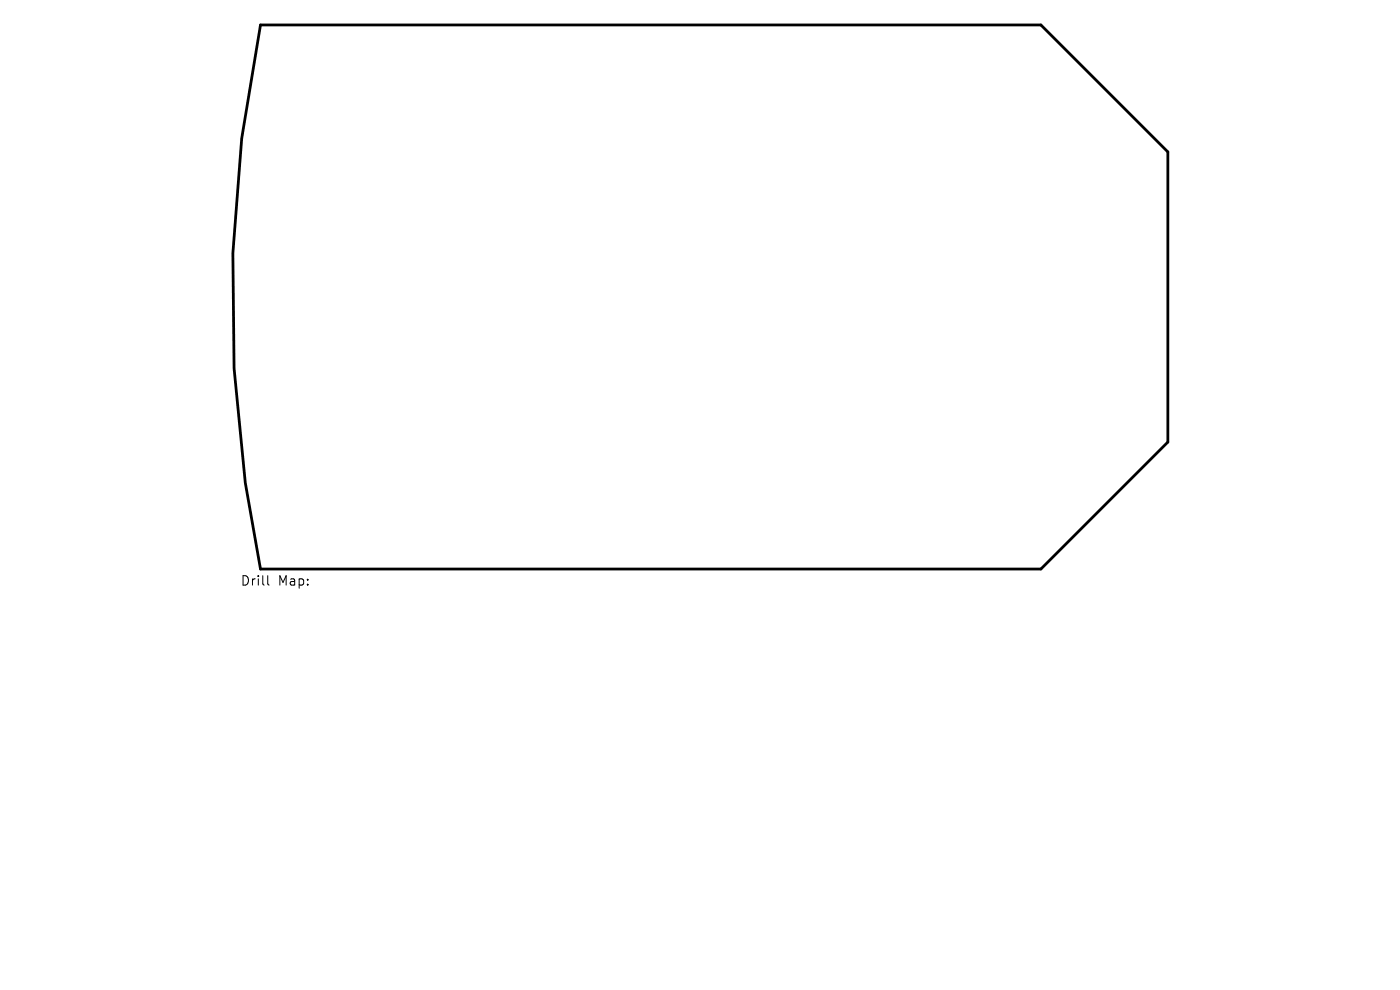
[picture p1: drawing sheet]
<svg xmlns="http://www.w3.org/2000/svg" width="297mm" height="210mm" viewBox="0 0 297 210" stroke-linecap="round" stroke-linejoin="round" font-family="sans-serif">
<defs><g id="words">
<g font-size="2.8">
<text x="51" y="124.5">Drill</text>
<text x="59" y="124.5">Map:</text>
</g>
</g></defs>
<path d="M55.3 5.3h165.5l27 26.9v61.6l-27 26.9h-165.5l-3.3-18.3-2.3-24.3-.3-24.4 1.9-24.3z" fill="none" stroke="#000" stroke-width=".59"/>
<path d="M56.8 122.1v1.7l.3 .3" fill="none" stroke="#000" stroke-width=".21"/>
<use href="#words"/>
</svg>
